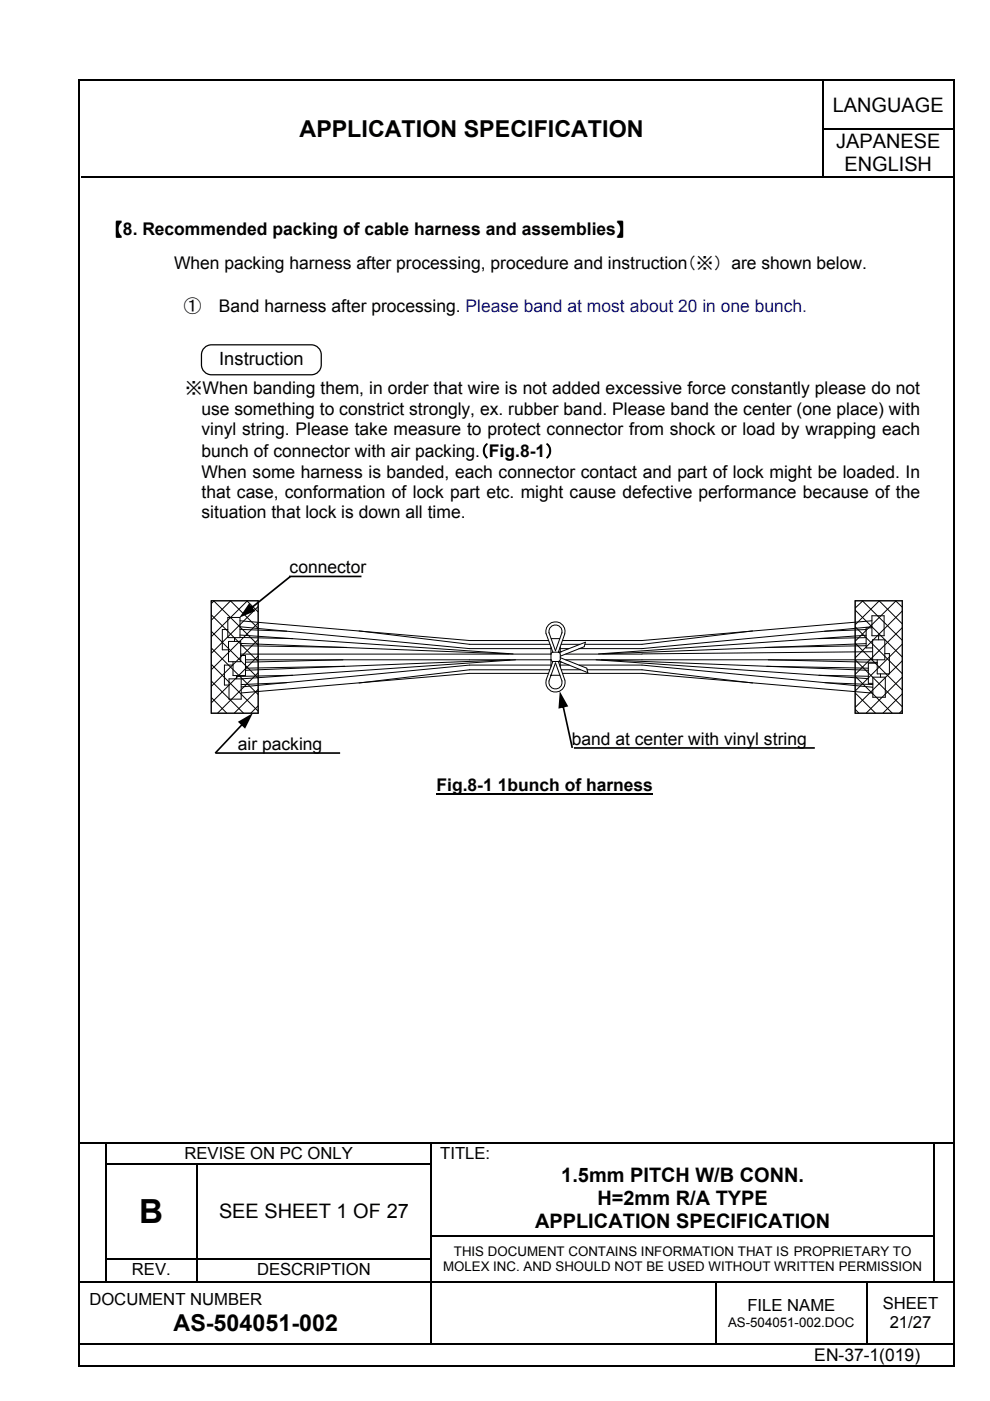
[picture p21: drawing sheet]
<svg xmlns="http://www.w3.org/2000/svg" width="210mm" height="297mm" viewBox="0 0 210 297" stroke-linecap="round" stroke-linejoin="round" font-family="sans-serif">
<defs><g id="words">
<text font-size="7" x="29.5" y="259.4">B</text>
<g font-size="4.9">
<text x="63.5" y="29">APPLICATION SPECIFICATION</text>
<text x="36.8" y="282.2">AS-504051-002</text>
</g>
<g font-size="4.2">
<text x="176.6" y="23.7">LANGUAGE</text>
<text x="177.3" y="31.5">JAPANESE</text>
<text x="179" y="36.3">ENGLISH</text>
<text x="119" y="250.5">1.5mm PITCH W/B CONN.</text>
<text x="126.7" y="255.4">H=2mm R/A TYPE</text>
<text x="46.4" y="258.3">SEE SHEET 1 OF 27</text>
<text x="113.5" y="260.3">APPLICATION SPECIFICATION</text>
</g>
<text font-size="3.9" x="46.5" y="77.4">Instruction</text>
<g font-size="3.7">
<text x="24.2" y="50">【8. Recommended packing of cable harness and assemblies】</text>
<text x="36.9" y="57.1">When packing harness after processing, procedure and instruction（※） are shown below.</text>
<text x="39" y="66.2">①</text>
<text x="46.4" y="66.2">Band harness after processing. Please band at most about 20 in one bunch.</text>
<text x="39.2" y="83.5">※When banding them, in order that wire is not added excessive force constantly please do not</text>
<text x="42.7" y="88.1">use something to constrict strongly, ex. rubber band. Please band the center (one place) with</text>
<text x="42.7" y="92.3">vinyl string. Please take measure to protect connector from shock or load by wrapping each</text>
<text x="42.7" y="101.4">When some harness is banded, each connector contact and part of lock might be loaded. In</text>
<text x="42.7" y="96.8">bunch of connector with air packing.（Fig.8-1）</text>
<text x="42.7" y="105.6">that case, conformation of lock part etc. might cause defective performance because of the</text>
<text x="42.7" y="109.9">situation that lock is down all time.</text>
<text x="61.4" y="121.5">connector</text>
<text x="50.4" y="159.1">air packing</text>
<text x="121.2" y="158">band at center with vinyl string</text>
<text x="92.5" y="167.7">Fig.8-1 1bunch of harness</text>
<text x="172.7" y="288.6">EN-37-1(019)</text>
</g>
<g font-size="3.5">
<text x="39.1" y="245.8">REVISE ON PC ONLY</text>
<text x="93.3" y="245.8">TITLE:</text>
<text x="28" y="270.3">REV.</text>
<text x="54.5" y="270.3">DESCRIPTION</text>
<text x="18.9" y="276.8">DOCUMENT NUMBER</text>
<text x="158.5" y="278">FILE NAME</text>
<text x="187.2" y="277.6">SHEET</text>
<text x="188.6" y="281.6">21/27</text>
</g>
<g font-size="2.8">
<text x="93.9" y="269.6">MOLEX INC. AND SHOULD NOT BE USED WITHOUT WRITTEN PERMISSION</text>
<text x="96.2" y="266.3">THIS DOCUMENT CONTAINS INFORMATION THAT IS PROPRIETARY TO</text>
<text x="154.4" y="281.4">AS-504051-002.DOC</text>
</g>
</g></defs>
<g fill="none" stroke="#000" stroke-width=".25">
<path d="M16.7 17.1v272.3M16.8 17h185.4M174.5 17.1v10.2M202.3 17.1v272.3M17.2 37.5h157.2M174.5 27.5v9.9M174.7 27.4h27.4M174.7 37.5h27.4M17 242.4h5.3M22.5 242.5v4.1M22.5 246.9v4.8M22.5 251.9v4.9"/>
<path d="M22.5 257.1v4.9M22.6 242.4h68.7M22.6 246.7h19M41.7 246.9v4.8M41.7 251.9v4.9M41.7 257.1v4.9M41.8 246.7h49.5M91.4 242.5v4.1M91.4 246.9v4.8M91.4 251.9v4.9M91.4 257.1v4.9M91.6 242.4h106.3"/>
<path d="M198.1 242.5v4.1M198.1 246.9v4.8M198.1 251.9v4.9M198.1 257.1v4.9M198.2 242.4h4M17 271.8h5.3M22.5 262.3v4.5M22.5 267.1v4.6M22.6 266.9h19M22.6 271.8h19M41.7 262.3v4.5M41.7 267.1v4.6"/>
<path d="M41.8 266.9h49.5M41.8 271.8h49.5M91.4 262.3v4.5M91.4 267.1v4.6M91.4 271.9v13M91.6 262.1h106.3M91.6 271.8h60M151.7 271.9v13M151.8 271.8h31.9M183.9 271.9v13M184 271.8h13.9M198.1 262.3v4.5"/>
<path d="M198.1 267.1v4.6M198.2 271.8h4M16.8 285h74.5M16.8 289.5h185.4M91.6 285h60M151.8 285h31.9M184 285h18.2"/>
</g>
<g fill="#000">
<path d="M16.5 16.8h.3v.3h-.3zM202.2 16.8h.2v.3h-.2zM174.4 27.3h.3v.2h-.3zM174.4 37.4h.3v.2h-.3zM22.3 242.5h.3zM22.3 242.3h.3v.2h-.3zM22.3 246.6h.3v.3h-.3zM22.3 251.7h.3v.2h-.3zM22.3 256.8h.3v.3h-.3zM41.6 246.8l.2 .1zM41.6 246.6h.2v.2h-.2zM41.6 251.7h.2v.2h-.2z"/>
<path d="M41.6 256.8h.2v.3h-.2zM91.3 242.5h.3zM91.3 242.3h.3v.2h-.3zM91.3 246.6h.3v.3h-.3zM91.3 251.7h.3v.2h-.3zM91.3 256.8h.3v.3h-.3zM197.9 242.5h.3zM197.9 242.3h.3v.2h-.3zM197.9 246.6h.3v.3h-.3zM197.9 251.7h.3v.2h-.3zM197.9 256.8h.3v.3h-.3zM22.3 262h.3v.3h-.3z"/>
<path d="M22.3 266.8h.3v.3h-.3zM22.3 271.7h.3v.2h-.3zM41.6 262h.2v.3h-.2zM41.6 266.8h.2v.3h-.2zM41.6 271.7h.2v.2h-.2zM91.3 262h.3v.3h-.3zM91.3 266.8h.3v.3h-.3zM91.3 271.7h.3v.2h-.3zM151.6 271.9h.2zM151.6 271.7h.2v.2h-.2zM183.7 271.9h.3zM183.7 271.7h.3v.2h-.3z"/>
<path d="M197.9 262h.3v.3h-.3zM197.9 266.8h.3v.3h-.3zM197.9 271.7h.3v.2h-.3zM16.5 289.4h.3v.3h-.3zM91.3 284.9h.3v.2h-.3zM151.6 284.9h.2v.2h-.2zM183.7 284.9h.3v.2h-.3zM202.2 289.4h.2v.3h-.2z"/>
<path d="M53.1 128.8l8.3-6.7 .3 .3-8.4 6.7zM52.8 127.9l1.3 1.7-3.4 1.4z"/>
<path d="M51.3 153.4l.3 .2-5.8 6.2-.3-.2zM50.4 153l3.2-1.8-1.6 3.3z"/>
<path d="M119.2 149.7l.3-.1 2 8.9-.3 .1zM118.7 146.6l1.8 3.2-2.1 .4z"/>
</g>
<g fill="none" stroke="#000" stroke-width=".21">
<path d="M44.8 127.4h9.9v23.8h-9.9zM44.8 131.5l4.1-4.1 5.8 5.8M44.8 130.3l9.9 9.9M44.8 133.8l9.9 10M44.8 137.4l9.9 9.9M45.3 127.4l9.4 9.4M45.4 127.4l-.6 .6M48.3 130.9h2.6v4.3h-2.6zM48.3 133.5h-1.2v4.3h1.4M48.5 136h2.5v4.3h-2.5zM49.7 135.2v.8M50.9 132.9l48.7 4.6h17.2"/>
<path d="M50.9 131.6l48.7 4.2h16.7M50.9 133.4l9.9 .4M50.9 134.6l57.9 4M50.9 135.1l11.1 .3M51 136.4l56.9 2.2M51 136.9l22.5 .4M51 139h1v4.2h-2.6v-2.9M52 139.9h64.8M52.3 127.4l2.4 2.4M52.5 127.4l-7.7 7.6M54.7 139.1l-9.9 9.9M54.7 135.6l-9.9 9.9"/>
<path d="M54.7 132.1l-9.9 9.9M54.7 128.6l-9.9 9.9M72.7 139.9l-20.7 .5M76.1 133.8l23.5 2.8h17M108.1 139.9l-56.1 2.2M109.3 139.9l-58.2 4M116.4 134.2a1.41 1.41 0 0 1 1.4-1.7 1.41 1.41 0 0 1 1.3 1.7M116.4 134.1l1.4 3.9 1.3-3.9M116.8 139.8l.1 .3 .3 .2M116.8 137.2v4.2M116.9 135.4h1.8M117.2 138.3l-1.4-3.9a2.03 2.03 0 0 1 2-2.5 2.03 2.03 0 0 1 1.9 2.5l-1.3 3.9"/>
<path d="M117.2 138.3l-.4 .4h-65.8M117.2 138.3h1.2M118.4 138.3l.4 .4v1.2l-.4 .4M118.6 138.3l5.5-2.1-.2 .9-5.1 2M118.8 137.2v1.1M118.8 137.5h1.8M118.8 139.4l5.6 2.3 .2 .9-6-2.4M119 136.6h3.9M119.1 138.2l-.7 .1M120 139.9h67.6v-4.2h-2.6v4.2M126.4 139.9l57.7 4M127.5 139.9l56.6 2.2"/>
<path d="M159.6 133.8l-23.5 2.8h-12.1M162.9 139.9l23.1 .5M181.3 129.3l10 10M181.3 132.9l10 9.9M181.3 136.4l10 9.9M181.3 139.9l10 9.9M181.3 127.4h10v23.8h-10zM182.8 127.4l8.5 8.4M182.9 127.4l-1.6 1.5M183.6 136.9l-21.4 .4M183.6 136.5l-55.8 2.1M183.6 135.2l-10 .2"/>
<path d="M183.6 134.7l-56.7 3.9M183.6 133.5l-8.8 .3M184.9 132.9l-48.8 4.6h-13.4M184.9 131.6l-48.8 4.2h-16.8M184.9 133.1h-1.3v4.3h1.4M184.9 130.6h2.6v4.2h-2.6zM185 138.2l-48.9 .5h-16.1M186.3 134.8v.9M186.4 127.4l4.9 4.9M186.4 127.4l-5.1 5.1M187.6 138.6h1v4.3h-2.6v-3M189.9 127.4l1.4 1.3"/>
<path d="M190 127.4l-8.7 8.6M191.3 136.6l-10 9.9M191.3 133.1l-10 9.9M191.3 129.5l-10 10M44.8 140.8l9.9 10M44.8 144.4l6.8 6.8M44.8 147.9l3.3 3.3M48.6 143.9h2.5v4.3h-2.5zM49.4 141h-1.8v4.2h1M50.2 143.2v.7M54.7 149.6l-1.5 1.6M54.7 146.2l-5 5"/>
<path d="M54.7 142.6l-8.6 8.6M60.8 144.7l-9.7 .4M62 143.2l-11.8 .2M73.1 141.3l-21.1 .4M115.8 144.2a2.03 2.03 0 0 0 2 2.5 2.03 2.03 0 0 0 1.9-2.5M116.3 142.8h-16.7l-48.5 4.1M116.6 142h-17l-23.5 2.8M116.7 143.2h.1M116.8 141h-17.2l-48.5 4.6M116.9 143.2h1.8M117.2 140.3l-1.4 3.8M117.2 140.3h1.2"/>
<path d="M117.8 140.5l1.3 3.9a1.41 1.41 0 0 1-1.3 1.7 1.41 1.41 0 0 1-1.4-1.7zM118.4 140.3l.7 .1M118.4 140.3l1.3 3.8M118.8 140.3v1.1M118.8 141h1.9M119 142h4.1M119.3 142.8h16.8l49 4.2M122.8 141h13.3l49 4.7M124.5 142h11.6l23.5 2.8M162.6 141.3l21.5 .4M173.6 143.2l10.5 .2M174.9 144.7l10.2 .4"/>
<path d="M181.3 143.4l7.9 7.8M181.3 146.9l4.3 4.3M181.3 150.4l.8 .8M185.1 143.6h2.6v4.2h-2.6zM186 140.6h-1.9v4.3h1M186.7 142.9v.7M191.3 150.6l-.6 .6M191.3 147.1l-4.1 4.1M191.3 143.6l-7.7 7.6M191.3 140.1l-10 9.9"/>
</g>
<path d="M92.5 168.3h46" fill="none" stroke="#000" stroke-width=".38"/>
<path d="M61.3 122.2h15.3M45.7 159.7h26.4M121.7 158.6h51.1" fill="none" stroke="#000" stroke-width=".35"/>
<path d="M43.3 73.7l1-.5 .5-.1h21.2a2.11 2.11 0 0 1 2.1 2.1 3.8 3.8 0 0 1-.6 3.6l-.9 .6-.6 .1h-21.2a2.12 2.12 0 0 1-2.1-2.2 3.8 3.8 0 0 1 .6-3.6z" fill="none" stroke="#000" stroke-width=".26"/>
<use href="#words"/>
</svg>
